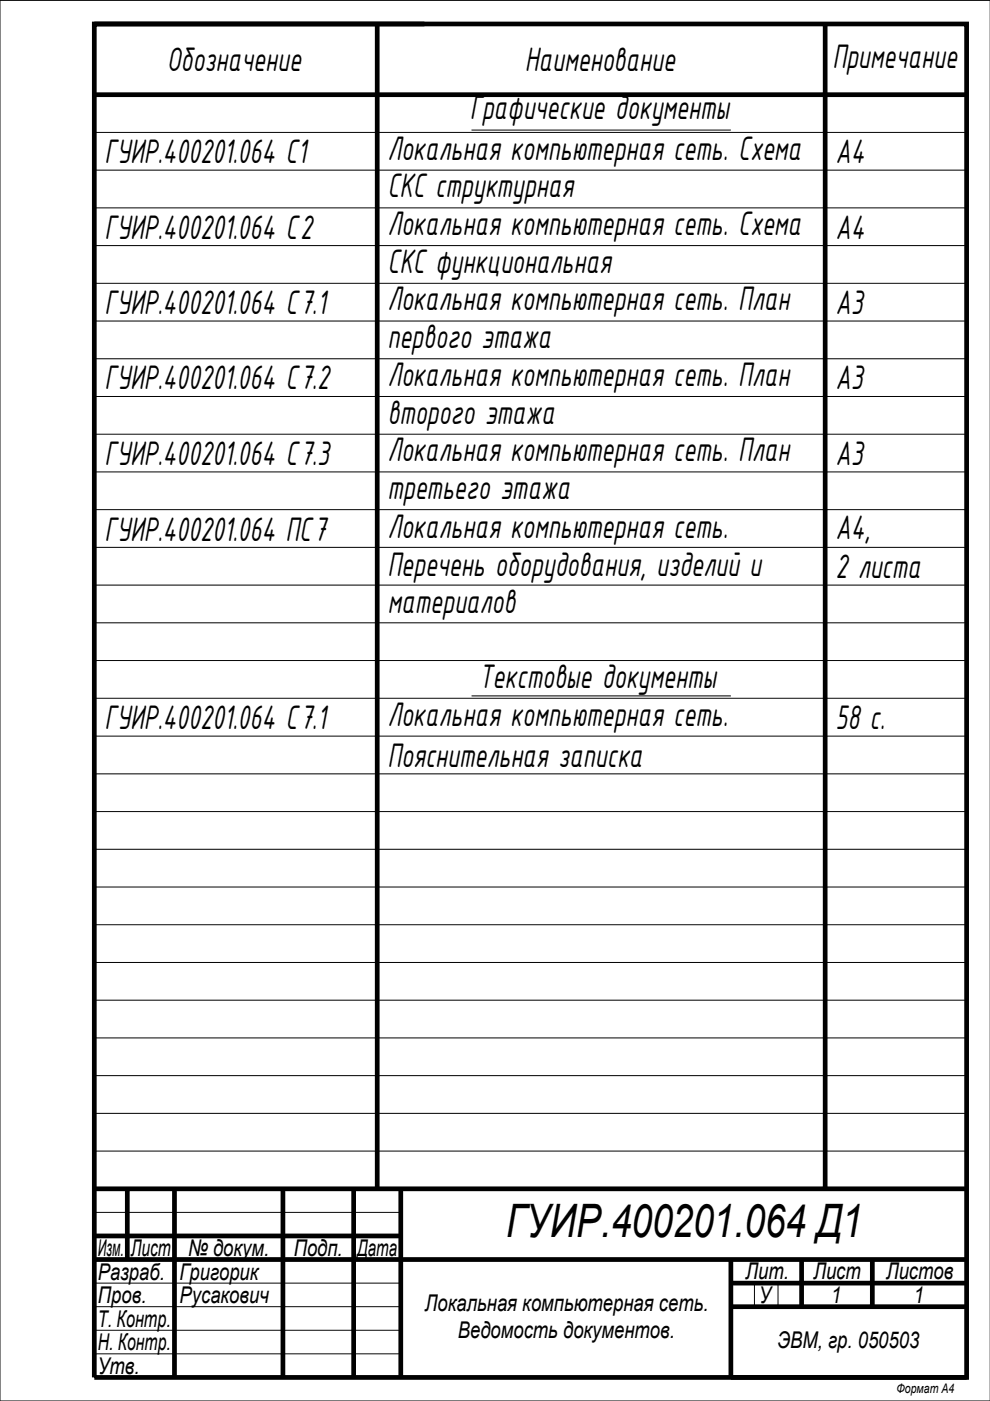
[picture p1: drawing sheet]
<svg xmlns="http://www.w3.org/2000/svg" width="210mm" height="297mm" viewBox="0 0 210 297" stroke-linecap="round" stroke-linejoin="round" font-family="sans-serif">
<defs><g id="words">
<text font-size="9.8" x="107.3" y="262.4">ГУИР.400201.064 Д1</text>
<g font-size="7.8">
<text x="35.4" y="15.1">Обозначение</text>
<text x="111.3" y="15.1">Наименование</text>
<text x="176.5" y="14.3">Примечание</text>
<text x="99.6" y="25.3">Графические документы</text>
<text x="22.2" y="34.6">ГУИР.400201.064 С1</text>
<text x="82.1" y="33.8">Локальная компьютерная сеть. Схема</text>
<text x="177.1" y="34.6">А4</text>
<text x="82.1" y="41.8">СКС структурная</text>
<text x="22.2" y="50.6">ГУИР.400201.064 С2</text>
<text x="82.1" y="49.8">Локальная компьютерная сеть. Схема</text>
<text x="177.1" y="50.6">А4</text>
<text x="82.1" y="57.8">СКС функциональная</text>
<text x="82.1" y="65.8">Локальная компьютерная сеть. План</text>
<text x="22.2" y="66.5">ГУИР.400201.064 С7.1</text>
<text x="177.1" y="66.6">А3</text>
<text x="82.1" y="73.8">первого этажа</text>
<text x="22.2" y="82.5">ГУИР.400201.064 С7.2</text>
<text x="82.1" y="81.8">Локальная компьютерная сеть. План</text>
<text x="177.1" y="82.6">А3</text>
<text x="82.1" y="89.8">второго этажа</text>
<text x="22.2" y="98.5">ГУИР.400201.064 С7.3</text>
<text x="82.1" y="97.8">Локальная компьютерная сеть. План</text>
<text x="177.1" y="98.6">А3</text>
<text x="82.1" y="105.8">третьего этажа</text>
<text x="22.2" y="114.8">ГУИР.400201.064 ПС7</text>
<text x="82.1" y="114.1">Локальная компьютерная сеть.</text>
<text x="177.1" y="114.3">А4,</text>
<text x="82.1" y="122.1">Перечень оборудования, изделий и</text>
<text x="177.1" y="122.6">2 листа</text>
<text x="82.1" y="130.1">материалов</text>
<text x="101.5" y="145.8">Текстовые документы</text>
<text x="22.2" y="154.5">ГУИР.400201.064 С7.1</text>
<text x="82.1" y="153.8">Локальная компьютерная сеть.</text>
<text x="177.1" y="154.5">58 c.</text>
<text x="82.1" y="162.6">Пояснительная записка</text>
</g>
<g font-size="4.9">
<text x="20.7" y="266.3">Изм.</text>
<text x="27.7" y="266.3">Лист</text>
<text x="39.9" y="266.3">№ докум.</text>
<text x="62.3" y="266.3">Подп.</text>
<text x="75.7" y="266.3">Дата</text>
<text x="20.7" y="271.3">Разраб.</text>
<text x="38.1" y="271.3">Григорик</text>
<text x="158.1" y="271.3">Лит.</text>
<text x="172.5" y="271.3">Лист</text>
<text x="187.9" y="271.3">Листов</text>
<text x="20.7" y="276.3">Пров.</text>
<text x="20.7" y="281.3">Т. Контр.</text>
<text x="38.1" y="276.3">Русакович</text>
<text x="90.1" y="277.9">Локальная компьютерная сеть.</text>
<text x="161" y="276.3">У</text>
<text x="176.2" y="276.3">1</text>
<text x="193.7" y="276.3">1</text>
<text x="20.7" y="286.3">Н. Контр.</text>
<text x="97.1" y="283.7">Ведомость документов.</text>
<text x="164.8" y="285.9">ЭВМ, гр. 050503</text>
<text x="20.7" y="291.3">Утв.</text>
</g>
<text font-size="2.8" x="190.1" y="295.3">Формат А4</text>
</g></defs>
<!-- layer: 0 -->
<g fill="none" stroke="#000" stroke-width="1" stroke-linecap="butt">
<path d="M20 5.1h184.9v286.9h-184.9zM20 5.1h70M80 5.1v247M175 5.1v247M20 20.1h184.9M20 252.1h184.9M27 252.1v14.9M37 252.1v39.9M60 252.1v39.9M75 252.1v39.9M85 252.1v39.9M20 267h184.9"/>
<path d="M20 262h65M155 277h49.9M155 267v25h49.9M155 272h49.9M170 267v10M185 267v10"/>
</g>
<g fill="none" stroke="#000" stroke-width=".21">
<path d="M0 .1h209.9v296.9h-209.9zM20 5.1h15M20 28.1h184.9M20 36.1h184.9M100 27.6h55M20 44.1h184.9M20 52.1h184.9M20 60.1h184.9M20 68.1h184.9M20 76.1h184.9M20 84.1h184.9M20 92.1h184.9"/>
<path d="M20 100.1h184.9M20 108.1h184.9M20 116.1h184.9M20 124.1h184.9M20 132h184.9M20 140h184.9M20 148h184.9M20 156.1h184.9M100 147.5h55M20 164.1h184.9M20 172.1h184.9M20 180.1h184.9"/>
<path d="M20 188.1h184.9M20 196.1h184.9M20 204.1h184.9M20 212.1h184.9M20 220.1h184.9M20 228.1h184.9M20 236.1h184.9M20 257h65M20 244.1h184.9M20 277h65M20 272h65M160 272v5"/>
<path d="M165 272v5M20 287h65M20 282h65"/>
</g>
<use href="#words"/>
</svg>
